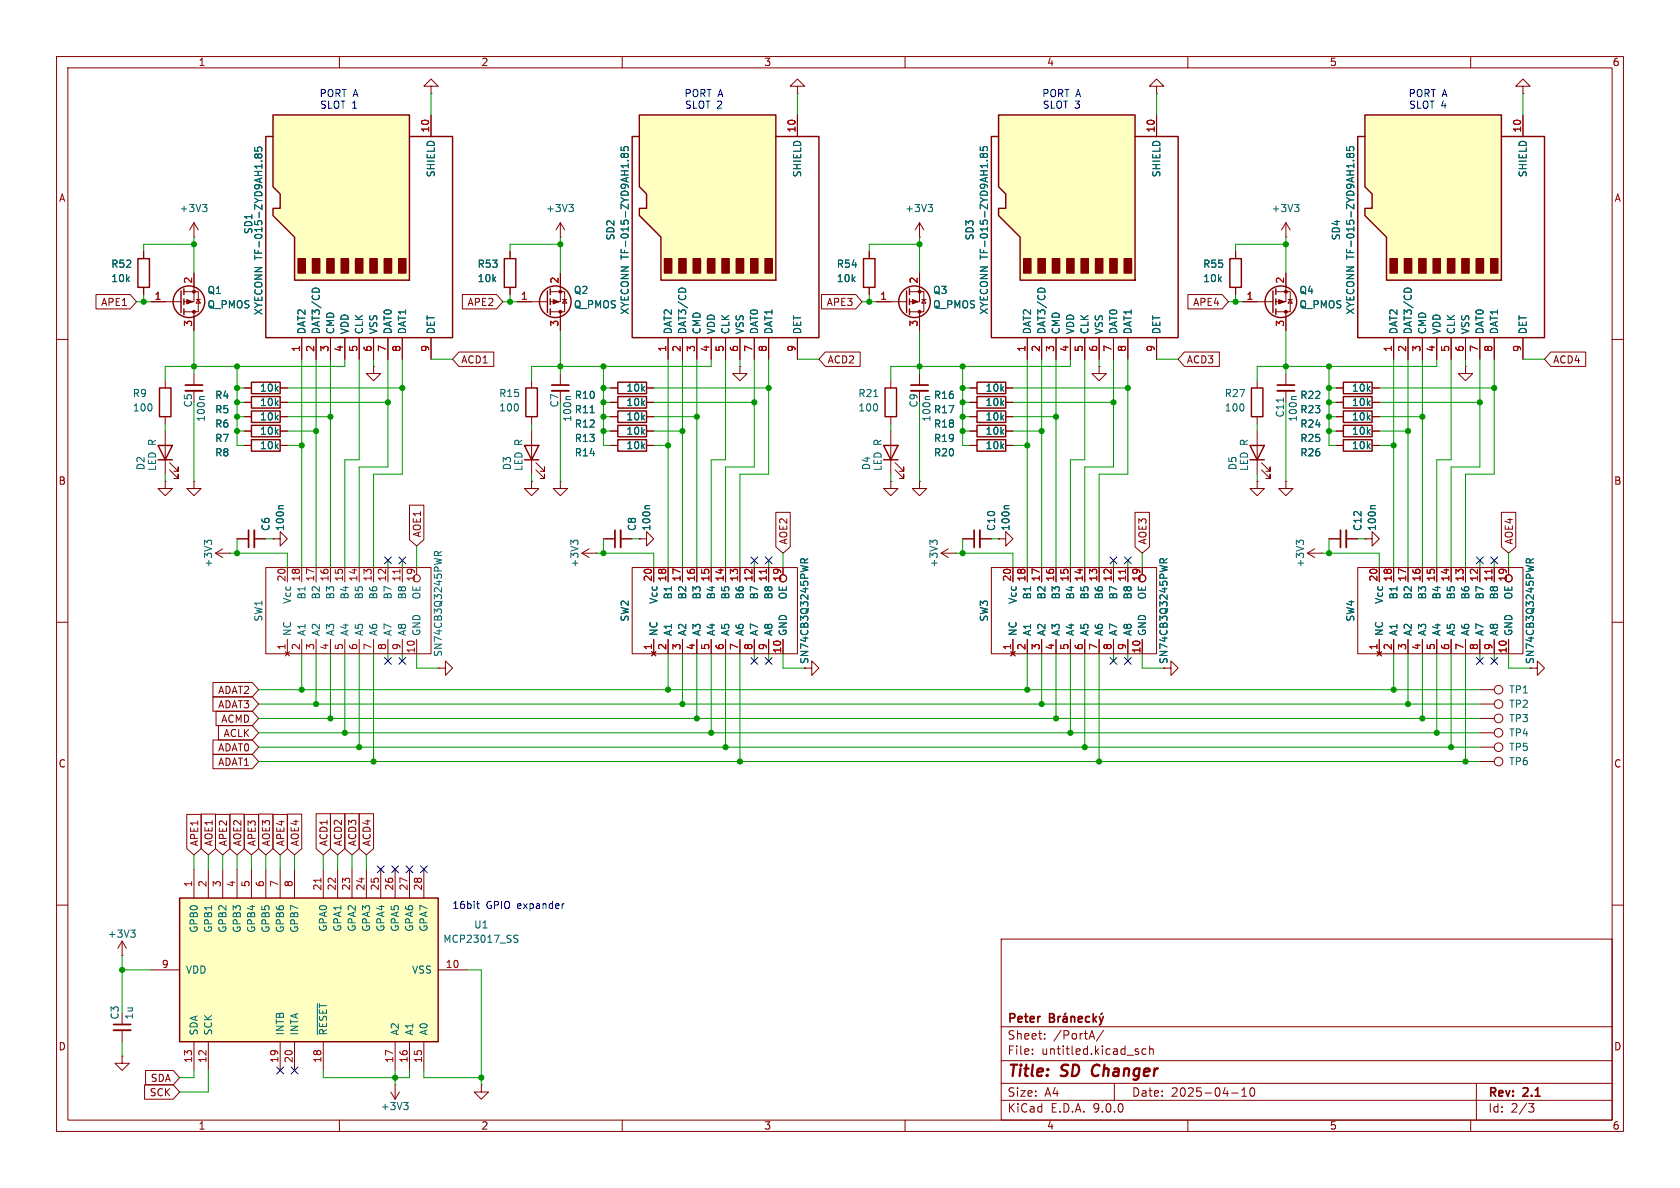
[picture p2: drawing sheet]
<svg xmlns="http://www.w3.org/2000/svg" width="297mm" height="210mm" viewBox="0 0 297 210" stroke-linecap="round" stroke-linejoin="round" font-family="sans-serif">
<defs><g id="words">
<g font-size="2.8" fill="#840000">
<text x="178" y="190.9">Title:</text>
<text x="187.7" y="190.9">SD</text>
<text x="193.9" y="190.9">Changer</text>
</g>
<g font-size="2.1" fill="#840000">
<text x="178" y="184">Sheet:</text>
<text x="178" y="181.2">Peter</text>
<text x="186.2" y="184">/PortA/</text>
<text x="178" y="186.7">File:</text>
<text x="184.1" y="186.7">untitled.kicad_sch</text>
<text x="178" y="196.9">KiCad</text>
<text x="178" y="194.1">Size:</text>
<text x="184.7" y="194.1">A4</text>
<text x="185.7" y="196.9">E.D.A.</text>
<text x="193.3" y="196.9">9.0.0</text>
<text x="200" y="194.1">Date:</text>
<text x="207" y="194.1">2025-04-10</text>
<text x="263" y="194.3">Rev:</text>
<text x="263" y="196.9">Id:</text>
<text x="267.1" y="196.9">2/3</text>
<text x="269.4" y="194.3">2.1</text>
</g>
<g font-size="1.8" fill="#840000">
<text x="35" y="11.9">1</text>
<text x="85" y="11.9">2</text>
<text x="135" y="11.9">3</text>
<text x="185" y="11.9">4</text>
<text x="235" y="11.9">5</text>
<text x="285" y="11.9">6</text>
<text x="10.3" y="35.9">A</text>
<text x="285.3" y="35.9">A</text>
<text x="17.8" y="54.3">APE1</text>
<text x="82.6" y="54.3">APE2</text>
<text x="146.1" y="54.3">APE3</text>
<text x="210.8" y="54.3">APE4</text>
<text x="81.4" y="64.5">ACD1</text>
<text x="146.2" y="64.5">ACD2</text>
<text x="209.7" y="64.5">ACD3</text>
<text x="274.5" y="64.5">ACD4</text>
<text x="10.3" y="85.9">B</text>
<text x="285.3" y="85.9">B</text>
<text x="74.6" y="95.1" transform="rotate(-90 74.6 95.1)">AOE1</text>
<text x="139.4" y="96.4" transform="rotate(-90 139.4 96.4)">AOE2</text>
<text x="202.9" y="96.4" transform="rotate(-90 202.9 96.4)">AOE3</text>
<text x="267.7" y="96.4" transform="rotate(-90 267.7 96.4)">AOE4</text>
<text x="38.5" y="122.9">ADAT2</text>
<text x="38.5" y="125.4">ADAT3</text>
<text x="39" y="128">ACMD</text>
<text x="39.4" y="130.5">ACLK</text>
<text x="10.3" y="135.9">C</text>
<text x="38.5" y="135.6">ADAT1</text>
<text x="38.5" y="133">ADAT0</text>
<text x="285.3" y="135.9">C</text>
<text x="35.2" y="149.7" transform="rotate(-90 35.2 149.7)">APE1</text>
<text x="37.8" y="149.7" transform="rotate(-90 37.8 149.7)">AOE1</text>
<text x="40.3" y="149.7" transform="rotate(-90 40.3 149.7)">APE2</text>
<text x="42.9" y="149.7" transform="rotate(-90 42.9 149.7)">AOE2</text>
<text x="45.4" y="149.7" transform="rotate(-90 45.4 149.7)">APE3</text>
<text x="47.9" y="149.7" transform="rotate(-90 47.9 149.7)">AOE3</text>
<text x="50.5" y="149.7" transform="rotate(-90 50.5 149.7)">APE4</text>
<text x="53" y="149.7" transform="rotate(-90 53 149.7)">AOE4</text>
<text x="58.1" y="149.7" transform="rotate(-90 58.1 149.7)">ACD1</text>
<text x="60.6" y="149.7" transform="rotate(-90 60.6 149.7)">ACD2</text>
<text x="63.2" y="149.7" transform="rotate(-90 63.2 149.7)">ACD3</text>
<text x="65.7" y="149.7" transform="rotate(-90 65.7 149.7)">ACD4</text>
<text x="10.3" y="185.9">D</text>
<text x="285.3" y="185.9">D</text>
<text x="26.5" y="191.5">SDA</text>
<text x="26.4" y="194">SCK</text>
<text x="35" y="199.9">1</text>
<text x="85" y="199.9">2</text>
<text x="135" y="199.9">3</text>
<text x="185" y="199.9">4</text>
<text x="235" y="199.9">5</text>
<text x="285" y="199.9">6</text>
</g>
<g font-size="1.8" fill="#0000c2">
<text x="56.4" y="17.4">PORT A</text>
<text x="120.9" y="17.4">PORT A</text>
<text x="184.2" y="17.4">PORT A</text>
<text x="248.9" y="17.4">PORT A</text>
<text x="56.5" y="19.4">SLOT 1</text>
<text x="121" y="19.4">SLOT 2</text>
<text x="184.2" y="19.4">SLOT 3</text>
<text x="249" y="19.4">SLOT 4</text>
<text x="79.9" y="160.9">16bit</text>
<text x="85.9" y="160.9">GPIO expander</text>
</g>
<g font-size="1.8" fill="#a90000">
<text x="75.9" y="23.5" transform="rotate(-90 75.9 23.5)">10</text>
<text x="140.7" y="23.5" transform="rotate(-90 140.7 23.5)">10</text>
<text x="204.2" y="23.5" transform="rotate(-90 204.2 23.5)">10</text>
<text x="269" y="23.5" transform="rotate(-90 269 23.5)">10</text>
<text x="27.2" y="53.1">1</text>
<text x="34" y="50.2" transform="rotate(-90 34 50.2)">2</text>
<text x="92" y="53.1">1</text>
<text x="98.8" y="50.2" transform="rotate(-90 98.8 50.2)">2</text>
<text x="155.5" y="53.1">1</text>
<text x="162.3" y="50.2" transform="rotate(-90 162.3 50.2)">2</text>
<text x="220.3" y="53.1">1</text>
<text x="227.1" y="50.2" transform="rotate(-90 227.1 50.2)">2</text>
<text x="34" y="57.9" transform="rotate(-90 34 57.9)">3</text>
<text x="98.8" y="57.9" transform="rotate(-90 98.8 57.9)">3</text>
<text x="162.3" y="57.9" transform="rotate(-90 162.3 57.9)">3</text>
<text x="227.1" y="57.9" transform="rotate(-90 227.1 57.9)">3</text>
<text x="53.1" y="62.3" transform="rotate(-90 53.1 62.3)">1</text>
<text x="55.6" y="62.3" transform="rotate(-90 55.6 62.3)">2</text>
<text x="58.2" y="62.3" transform="rotate(-90 58.2 62.3)">3</text>
<text x="60.7" y="62.3" transform="rotate(-90 60.7 62.3)">4</text>
<text x="63.2" y="62.3" transform="rotate(-90 63.2 62.3)">5</text>
<text x="65.8" y="62.3" transform="rotate(-90 65.8 62.3)">6</text>
<text x="68.3" y="62.3" transform="rotate(-90 68.3 62.3)">7</text>
<text x="70.9" y="62.3" transform="rotate(-90 70.9 62.3)">8</text>
<text x="75.9" y="62.3" transform="rotate(-90 75.9 62.3)">9</text>
<text x="117.9" y="62.3" transform="rotate(-90 117.9 62.3)">1</text>
<text x="120.4" y="62.3" transform="rotate(-90 120.4 62.3)">2</text>
<text x="122.9" y="62.3" transform="rotate(-90 122.9 62.3)">3</text>
<text x="125.5" y="62.3" transform="rotate(-90 125.5 62.3)">4</text>
<text x="128" y="62.3" transform="rotate(-90 128 62.3)">5</text>
<text x="130.6" y="62.3" transform="rotate(-90 130.6 62.3)">6</text>
<text x="133.1" y="62.3" transform="rotate(-90 133.1 62.3)">7</text>
<text x="135.6" y="62.3" transform="rotate(-90 135.6 62.3)">8</text>
<text x="140.7" y="62.3" transform="rotate(-90 140.7 62.3)">9</text>
<text x="181.4" y="62.3" transform="rotate(-90 181.4 62.3)">1</text>
<text x="183.9" y="62.3" transform="rotate(-90 183.9 62.3)">2</text>
<text x="186.4" y="62.3" transform="rotate(-90 186.4 62.3)">3</text>
<text x="189" y="62.3" transform="rotate(-90 189 62.3)">4</text>
<text x="191.5" y="62.3" transform="rotate(-90 191.5 62.3)">5</text>
<text x="194.1" y="62.3" transform="rotate(-90 194.1 62.3)">6</text>
<text x="196.6" y="62.3" transform="rotate(-90 196.6 62.3)">7</text>
<text x="199.1" y="62.3" transform="rotate(-90 199.1 62.3)">8</text>
<text x="204.2" y="62.3" transform="rotate(-90 204.2 62.3)">9</text>
<text x="246.1" y="62.3" transform="rotate(-90 246.1 62.3)">1</text>
<text x="248.7" y="62.3" transform="rotate(-90 248.7 62.3)">2</text>
<text x="251.2" y="62.3" transform="rotate(-90 251.2 62.3)">3</text>
<text x="253.7" y="62.3" transform="rotate(-90 253.7 62.3)">4</text>
<text x="256.3" y="62.3" transform="rotate(-90 256.3 62.3)">5</text>
<text x="258.8" y="62.3" transform="rotate(-90 258.8 62.3)">6</text>
<text x="261.4" y="62.3" transform="rotate(-90 261.4 62.3)">7</text>
<text x="263.9" y="62.3" transform="rotate(-90 263.9 62.3)">8</text>
<text x="269" y="62.3" transform="rotate(-90 269 62.3)">9</text>
<text x="50.5" y="102.9" transform="rotate(-90 50.5 102.9)">20</text>
<text x="53.1" y="102.9" transform="rotate(-90 53.1 102.9)">18</text>
<text x="55.6" y="102.9" transform="rotate(-90 55.6 102.9)">17</text>
<text x="58.2" y="102.9" transform="rotate(-90 58.2 102.9)">16</text>
<text x="60.7" y="102.9" transform="rotate(-90 60.7 102.9)">15</text>
<text x="63.2" y="102.9" transform="rotate(-90 63.2 102.9)">14</text>
<text x="65.8" y="102.9" transform="rotate(-90 65.8 102.9)">13</text>
<text x="68.3" y="102.9" transform="rotate(-90 68.3 102.9)">12</text>
<text x="70.9" y="102.9" transform="rotate(-90 70.9 102.9)">11</text>
<text x="73.4" y="102.9" transform="rotate(-90 73.4 102.9)">19</text>
<text x="115.3" y="102.9" transform="rotate(-90 115.3 102.9)">20</text>
<text x="117.9" y="102.9" transform="rotate(-90 117.9 102.9)">18</text>
<text x="120.4" y="102.9" transform="rotate(-90 120.4 102.9)">17</text>
<text x="122.9" y="102.9" transform="rotate(-90 122.9 102.9)">16</text>
<text x="125.5" y="102.9" transform="rotate(-90 125.5 102.9)">15</text>
<text x="128" y="102.9" transform="rotate(-90 128 102.9)">14</text>
<text x="130.6" y="102.9" transform="rotate(-90 130.6 102.9)">13</text>
<text x="133.1" y="102.9" transform="rotate(-90 133.1 102.9)">12</text>
<text x="135.6" y="102.9" transform="rotate(-90 135.6 102.9)">11</text>
<text x="138.2" y="102.9" transform="rotate(-90 138.2 102.9)">19</text>
<text x="178.8" y="102.9" transform="rotate(-90 178.8 102.9)">20</text>
<text x="181.4" y="102.9" transform="rotate(-90 181.4 102.9)">18</text>
<text x="183.9" y="102.9" transform="rotate(-90 183.9 102.9)">17</text>
<text x="186.4" y="102.9" transform="rotate(-90 186.4 102.9)">16</text>
<text x="189" y="102.9" transform="rotate(-90 189 102.9)">15</text>
<text x="191.5" y="102.9" transform="rotate(-90 191.5 102.9)">14</text>
<text x="194.1" y="102.9" transform="rotate(-90 194.1 102.9)">13</text>
<text x="196.6" y="102.9" transform="rotate(-90 196.6 102.9)">12</text>
<text x="199.1" y="102.9" transform="rotate(-90 199.1 102.9)">11</text>
<text x="201.7" y="102.9" transform="rotate(-90 201.7 102.9)">19</text>
<text x="243.6" y="102.9" transform="rotate(-90 243.6 102.9)">20</text>
<text x="246.1" y="102.9" transform="rotate(-90 246.1 102.9)">18</text>
<text x="248.7" y="102.9" transform="rotate(-90 248.7 102.9)">17</text>
<text x="251.2" y="102.9" transform="rotate(-90 251.2 102.9)">16</text>
<text x="253.7" y="102.9" transform="rotate(-90 253.7 102.9)">15</text>
<text x="256.3" y="102.9" transform="rotate(-90 256.3 102.9)">14</text>
<text x="258.8" y="102.9" transform="rotate(-90 258.8 102.9)">13</text>
<text x="261.4" y="102.9" transform="rotate(-90 261.4 102.9)">12</text>
<text x="263.9" y="102.9" transform="rotate(-90 263.9 102.9)">11</text>
<text x="266.4" y="102.9" transform="rotate(-90 266.4 102.9)">19</text>
<text x="50.5" y="115" transform="rotate(-90 50.5 115)">1</text>
<text x="53.1" y="115" transform="rotate(-90 53.1 115)">2</text>
<text x="55.6" y="115" transform="rotate(-90 55.6 115)">3</text>
<text x="58.2" y="115" transform="rotate(-90 58.2 115)">4</text>
<text x="60.7" y="115" transform="rotate(-90 60.7 115)">5</text>
<text x="63.2" y="115" transform="rotate(-90 63.2 115)">6</text>
<text x="65.8" y="115" transform="rotate(-90 65.8 115)">7</text>
<text x="68.3" y="115" transform="rotate(-90 68.3 115)">8</text>
<text x="70.9" y="115" transform="rotate(-90 70.9 115)">9</text>
<text x="73.4" y="115.6" transform="rotate(-90 73.4 115.6)">10</text>
<text x="115.3" y="115" transform="rotate(-90 115.3 115)">1</text>
<text x="117.9" y="115" transform="rotate(-90 117.9 115)">2</text>
<text x="120.4" y="115" transform="rotate(-90 120.4 115)">3</text>
<text x="122.9" y="115" transform="rotate(-90 122.9 115)">4</text>
<text x="125.5" y="115" transform="rotate(-90 125.5 115)">5</text>
<text x="128" y="115" transform="rotate(-90 128 115)">6</text>
<text x="130.6" y="115" transform="rotate(-90 130.6 115)">7</text>
<text x="133.1" y="115" transform="rotate(-90 133.1 115)">8</text>
<text x="135.6" y="115" transform="rotate(-90 135.6 115)">9</text>
<text x="138.2" y="115.6" transform="rotate(-90 138.2 115.6)">10</text>
<text x="178.8" y="115" transform="rotate(-90 178.8 115)">1</text>
<text x="181.4" y="115" transform="rotate(-90 181.4 115)">2</text>
<text x="183.9" y="115" transform="rotate(-90 183.9 115)">3</text>
<text x="186.4" y="115" transform="rotate(-90 186.4 115)">4</text>
<text x="189" y="115" transform="rotate(-90 189 115)">5</text>
<text x="191.5" y="115" transform="rotate(-90 191.5 115)">6</text>
<text x="194.1" y="115" transform="rotate(-90 194.1 115)">7</text>
<text x="196.6" y="115" transform="rotate(-90 196.6 115)">8</text>
<text x="199.1" y="115" transform="rotate(-90 199.1 115)">9</text>
<text x="201.7" y="115.6" transform="rotate(-90 201.7 115.6)">10</text>
<text x="243.6" y="115" transform="rotate(-90 243.6 115)">1</text>
<text x="246.1" y="115" transform="rotate(-90 246.1 115)">2</text>
<text x="248.7" y="115" transform="rotate(-90 248.7 115)">3</text>
<text x="251.2" y="115" transform="rotate(-90 251.2 115)">4</text>
<text x="253.7" y="115" transform="rotate(-90 253.7 115)">5</text>
<text x="256.3" y="115" transform="rotate(-90 256.3 115)">6</text>
<text x="258.8" y="115" transform="rotate(-90 258.8 115)">7</text>
<text x="261.4" y="115" transform="rotate(-90 261.4 115)">8</text>
<text x="263.9" y="115" transform="rotate(-90 263.9 115)">9</text>
<text x="266.4" y="115.6" transform="rotate(-90 266.4 115.6)">10</text>
<text x="34" y="156.9" transform="rotate(-90 34 156.9)">1</text>
<text x="36.6" y="156.9" transform="rotate(-90 36.6 156.9)">2</text>
<text x="39.1" y="156.9" transform="rotate(-90 39.1 156.9)">3</text>
<text x="41.7" y="156.9" transform="rotate(-90 41.7 156.9)">4</text>
<text x="44.2" y="156.9" transform="rotate(-90 44.2 156.9)">5</text>
<text x="46.7" y="156.9" transform="rotate(-90 46.7 156.9)">6</text>
<text x="49.3" y="156.9" transform="rotate(-90 49.3 156.9)">7</text>
<text x="51.8" y="156.9" transform="rotate(-90 51.8 156.9)">8</text>
<text x="56.9" y="157.5" transform="rotate(-90 56.9 157.5)">21</text>
<text x="59.4" y="157.5" transform="rotate(-90 59.4 157.5)">22</text>
<text x="62" y="157.5" transform="rotate(-90 62 157.5)">23</text>
<text x="64.5" y="157.5" transform="rotate(-90 64.5 157.5)">24</text>
<text x="67.1" y="157.5" transform="rotate(-90 67.1 157.5)">25</text>
<text x="69.6" y="157.5" transform="rotate(-90 69.6 157.5)">26</text>
<text x="72.1" y="157.5" transform="rotate(-90 72.1 157.5)">27</text>
<text x="74.7" y="157.5" transform="rotate(-90 74.7 157.5)">28</text>
<text x="28.5" y="171.2">9</text>
<text x="78.7" y="171.2">10</text>
<text x="34" y="188" transform="rotate(-90 34 188)">13</text>
<text x="36.6" y="188" transform="rotate(-90 36.6 188)">12</text>
<text x="49.3" y="188" transform="rotate(-90 49.3 188)">19</text>
<text x="51.8" y="188" transform="rotate(-90 51.8 188)">20</text>
<text x="56.9" y="188" transform="rotate(-90 56.9 188)">18</text>
<text x="69.6" y="188" transform="rotate(-90 69.6 188)">17</text>
<text x="72.1" y="188" transform="rotate(-90 72.1 188)">16</text>
<text x="74.7" y="188" transform="rotate(-90 74.7 188)">15</text>
</g>
<g font-size="1.8" fill="#006464">
<text x="77.1" y="31.4" transform="rotate(-90 77.1 31.4)">SHIELD</text>
<text x="141.8" y="31.4" transform="rotate(-90 141.8 31.4)">SHIELD</text>
<text x="205.3" y="31.4" transform="rotate(-90 205.3 31.4)">SHIELD</text>
<text x="270.1" y="31.4" transform="rotate(-90 270.1 31.4)">SHIELD</text>
<text x="31.6" y="37.7">+3V3</text>
<text x="44.8" y="41.5" transform="rotate(-90 44.8 41.5)">SD1</text>
<text x="96.4" y="37.7">+3V3</text>
<text x="159.9" y="37.7">+3V3</text>
<text x="224.7" y="37.7">+3V3</text>
<text x="19.6" y="47.5">R52</text>
<text x="84.3" y="47.5">R53</text>
<text x="108.8" y="42.6" transform="rotate(-90 108.8 42.6)">SD2</text>
<text x="147.8" y="47.5">R54</text>
<text x="172.3" y="42.6" transform="rotate(-90 172.3 42.6)">SD3</text>
<text x="212.6" y="47.5">R55</text>
<text x="237.1" y="42.6" transform="rotate(-90 237.1 42.6)">SD4</text>
<text x="19.6" y="50.1">10k</text>
<text x="36.6" y="52.2">Q1</text>
<text x="84.3" y="50.1">10k</text>
<text x="101.4" y="52.2">Q2</text>
<text x="147.8" y="50.1">10k</text>
<text x="164.9" y="52.2">Q3</text>
<text x="212.6" y="50.1">10k</text>
<text x="229.6" y="52.2">Q4</text>
<text x="36.6" y="54.7">Q_PMOS</text>
<text x="46.6" y="55.8" transform="rotate(-90 46.6 55.8)">XYECONN TF-015-ZYD9AH1.85</text>
<text x="54.2" y="59.2" transform="rotate(-90 54.2 59.2)">DAT2</text>
<text x="56.7" y="59.2" transform="rotate(-90 56.7 59.2)">DAT3/CD</text>
<text x="59.3" y="59.2" transform="rotate(-90 59.3 59.2)">CMD</text>
<text x="61.8" y="59.2" transform="rotate(-90 61.8 59.2)">VDD</text>
<text x="64.4" y="59.2" transform="rotate(-90 64.4 59.2)">CLK</text>
<text x="66.9" y="59.2" transform="rotate(-90 66.9 59.2)">VSS</text>
<text x="69.4" y="59.2" transform="rotate(-90 69.4 59.2)">DAT0</text>
<text x="72" y="59.2" transform="rotate(-90 72 59.2)">DAT1</text>
<text x="77.1" y="59.2" transform="rotate(-90 77.1 59.2)">DET</text>
<text x="101.4" y="54.7">Q_PMOS</text>
<text x="111.4" y="55.7" transform="rotate(-90 111.4 55.7)">XYECONN TF-015-ZYD9AH1.85</text>
<text x="119" y="59.2" transform="rotate(-90 119 59.2)">DAT2</text>
<text x="121.5" y="59.2" transform="rotate(-90 121.5 59.2)">DAT3/CD</text>
<text x="124.1" y="59.2" transform="rotate(-90 124.1 59.2)">CMD</text>
<text x="126.6" y="59.2" transform="rotate(-90 126.6 59.2)">VDD</text>
<text x="129.1" y="59.2" transform="rotate(-90 129.1 59.2)">CLK</text>
<text x="131.7" y="59.2" transform="rotate(-90 131.7 59.2)">VSS</text>
<text x="134.2" y="59.2" transform="rotate(-90 134.2 59.2)">DAT0</text>
<text x="136.8" y="59.2" transform="rotate(-90 136.8 59.2)">DAT1</text>
<text x="141.8" y="59.2" transform="rotate(-90 141.8 59.2)">DET</text>
<text x="164.9" y="54.7">Q_PMOS</text>
<text x="174.9" y="55.7" transform="rotate(-90 174.9 55.7)">XYECONN TF-015-ZYD9AH1.85</text>
<text x="182.5" y="59.2" transform="rotate(-90 182.5 59.2)">DAT2</text>
<text x="185" y="59.2" transform="rotate(-90 185 59.2)">DAT3/CD</text>
<text x="187.6" y="59.2" transform="rotate(-90 187.6 59.2)">CMD</text>
<text x="190.1" y="59.2" transform="rotate(-90 190.1 59.2)">VDD</text>
<text x="192.6" y="59.2" transform="rotate(-90 192.6 59.2)">CLK</text>
<text x="195.2" y="59.2" transform="rotate(-90 195.2 59.2)">VSS</text>
<text x="197.7" y="59.2" transform="rotate(-90 197.7 59.2)">DAT0</text>
<text x="200.3" y="59.2" transform="rotate(-90 200.3 59.2)">DAT1</text>
<text x="205.3" y="59.2" transform="rotate(-90 205.3 59.2)">DET</text>
<text x="229.6" y="54.7">Q_PMOS</text>
<text x="239.6" y="55.7" transform="rotate(-90 239.6 55.7)">XYECONN TF-015-ZYD9AH1.85</text>
<text x="247.2" y="59.2" transform="rotate(-90 247.2 59.2)">DAT2</text>
<text x="249.8" y="59.2" transform="rotate(-90 249.8 59.2)">DAT3/CD</text>
<text x="252.3" y="59.2" transform="rotate(-90 252.3 59.2)">CMD</text>
<text x="254.9" y="59.2" transform="rotate(-90 254.9 59.2)">VDD</text>
<text x="257.4" y="59.2" transform="rotate(-90 257.4 59.2)">CLK</text>
<text x="259.9" y="59.2" transform="rotate(-90 259.9 59.2)">VSS</text>
<text x="262.5" y="59.2" transform="rotate(-90 262.5 59.2)">DAT0</text>
<text x="265" y="59.2" transform="rotate(-90 265 59.2)">DAT1</text>
<text x="270.1" y="59.2" transform="rotate(-90 270.1 59.2)">DET</text>
<text x="23.4" y="70.4">R9</text>
<text x="37.9" y="70.7">R4</text>
<text x="45.9" y="72">10k</text>
<text x="45.9" y="69.4">10k</text>
<text x="88.1" y="70.4">R15</text>
<text x="101.5" y="70.7">R10</text>
<text x="110.6" y="69.4">10k</text>
<text x="110.6" y="72">10k</text>
<text x="151.6" y="70.4">R21</text>
<text x="165" y="70.7">R16</text>
<text x="174.1" y="72">10k</text>
<text x="174.1" y="69.4">10k</text>
<text x="216.4" y="70.4">R27</text>
<text x="229.8" y="70.7">R22</text>
<text x="238.9" y="69.4">10k</text>
<text x="238.9" y="72">10k</text>
<text x="23.4" y="72.9">100</text>
<text x="34.1" y="72.1" transform="rotate(-90 34.1 72.1)">C5</text>
<text x="36.4" y="74.7" transform="rotate(-90 36.4 74.7)">100n</text>
<text x="37.9" y="73.3">R5</text>
<text x="37.9" y="75.8">R6</text>
<text x="45.9" y="77.1">10k</text>
<text x="45.9" y="74.5">10k</text>
<text x="88.1" y="72.9">100</text>
<text x="98.9" y="72.1" transform="rotate(-90 98.9 72.1)">C7</text>
<text x="101.2" y="74.7" transform="rotate(-90 101.2 74.7)">100n</text>
<text x="101.5" y="75.8">R12</text>
<text x="101.5" y="73.3">R11</text>
<text x="110.6" y="77.1">10k</text>
<text x="110.6" y="74.5">10k</text>
<text x="151.6" y="72.9">100</text>
<text x="162.4" y="72.1" transform="rotate(-90 162.4 72.1)">C9</text>
<text x="164.7" y="74.7" transform="rotate(-90 164.7 74.7)">100n</text>
<text x="165" y="75.8">R18</text>
<text x="165" y="73.3">R17</text>
<text x="174.1" y="74.5">10k</text>
<text x="174.1" y="77.1">10k</text>
<text x="216.4" y="72.9">100</text>
<text x="227.2" y="73.9" transform="rotate(-90 227.2 73.9)">C11</text>
<text x="229.5" y="74.7" transform="rotate(-90 229.5 74.7)">100n</text>
<text x="229.8" y="73.3">R23</text>
<text x="229.8" y="75.8">R24</text>
<text x="238.9" y="77.1">10k</text>
<text x="238.9" y="74.5">10k</text>
<text x="25.8" y="83.2" transform="rotate(-90 25.8 83.2)">D2</text>
<text x="27.8" y="83.4" transform="rotate(-90 27.8 83.4)">LED R</text>
<text x="37.9" y="80.9">R8</text>
<text x="37.9" y="78.3">R7</text>
<text x="45.9" y="79.6">10k</text>
<text x="90.5" y="83.2" transform="rotate(-90 90.5 83.2)">D3</text>
<text x="92.6" y="83.4" transform="rotate(-90 92.6 83.4)">LED R</text>
<text x="101.5" y="78.3">R13</text>
<text x="101.5" y="80.9">R14</text>
<text x="110.6" y="79.6">10k</text>
<text x="154" y="83.2" transform="rotate(-90 154 83.2)">D4</text>
<text x="156.1" y="83.4" transform="rotate(-90 156.1 83.4)">LED R</text>
<text x="165" y="78.3">R19</text>
<text x="165" y="80.9">R20</text>
<text x="174.1" y="79.6">10k</text>
<text x="218.8" y="83.2" transform="rotate(-90 218.8 83.2)">D5</text>
<text x="220.8" y="83.4" transform="rotate(-90 220.8 83.4)">LED R</text>
<text x="229.8" y="78.3">R25</text>
<text x="229.8" y="80.9">R26</text>
<text x="238.9" y="79.6">10k</text>
<text x="47.9" y="94" transform="rotate(-90 47.9 94)">C6</text>
<text x="50.4" y="94" transform="rotate(-90 50.4 94)">100n</text>
<text x="112.6" y="94" transform="rotate(-90 112.6 94)">C8</text>
<text x="115.2" y="94" transform="rotate(-90 115.2 94)">100n</text>
<text x="176.1" y="94" transform="rotate(-90 176.1 94)">C10</text>
<text x="178.7" y="94" transform="rotate(-90 178.7 94)">100n</text>
<text x="240.9" y="94" transform="rotate(-90 240.9 94)">C12</text>
<text x="243.4" y="94" transform="rotate(-90 243.4 94)">100n</text>
<text x="37.7" y="100.4" transform="rotate(-90 37.7 100.4)">+3V3</text>
<text x="102.5" y="100.4" transform="rotate(-90 102.5 100.4)">+3V3</text>
<text x="166" y="100.4" transform="rotate(-90 166 100.4)">+3V3</text>
<text x="230.7" y="100.4" transform="rotate(-90 230.7 100.4)">+3V3</text>
<text x="51.7" y="106.8" transform="rotate(-90 51.7 106.8)">Vcc</text>
<text x="54.2" y="106.1" transform="rotate(-90 54.2 106.1)">B1</text>
<text x="56.7" y="106.1" transform="rotate(-90 56.7 106.1)">B2</text>
<text x="59.3" y="106.1" transform="rotate(-90 59.3 106.1)">B3</text>
<text x="61.8" y="106.1" transform="rotate(-90 61.8 106.1)">B4</text>
<text x="64.4" y="106.1" transform="rotate(-90 64.4 106.1)">B5</text>
<text x="66.9" y="106.1" transform="rotate(-90 66.9 106.1)">B6</text>
<text x="69.4" y="106.1" transform="rotate(-90 69.4 106.1)">B7</text>
<text x="72" y="106.1" transform="rotate(-90 72 106.1)">B8</text>
<text x="74.5" y="106.1" transform="rotate(-90 74.5 106.1)">OE</text>
<text x="116.4" y="106.8" transform="rotate(-90 116.4 106.8)">Vcc</text>
<text x="119" y="106.1" transform="rotate(-90 119 106.1)">B1</text>
<text x="121.5" y="106.1" transform="rotate(-90 121.5 106.1)">B2</text>
<text x="124.1" y="106.1" transform="rotate(-90 124.1 106.1)">B3</text>
<text x="126.6" y="106.1" transform="rotate(-90 126.6 106.1)">B4</text>
<text x="129.1" y="106.1" transform="rotate(-90 129.1 106.1)">B5</text>
<text x="131.7" y="106.1" transform="rotate(-90 131.7 106.1)">B6</text>
<text x="134.2" y="106.1" transform="rotate(-90 134.2 106.1)">B7</text>
<text x="136.8" y="106.1" transform="rotate(-90 136.8 106.1)">B8</text>
<text x="139.3" y="106.1" transform="rotate(-90 139.3 106.1)">OE</text>
<text x="179.9" y="106.8" transform="rotate(-90 179.9 106.8)">Vcc</text>
<text x="182.5" y="106.1" transform="rotate(-90 182.5 106.1)">B1</text>
<text x="185" y="106.1" transform="rotate(-90 185 106.1)">B2</text>
<text x="187.6" y="106.1" transform="rotate(-90 187.6 106.1)">B3</text>
<text x="190.1" y="106.1" transform="rotate(-90 190.1 106.1)">B4</text>
<text x="192.6" y="106.1" transform="rotate(-90 192.6 106.1)">B5</text>
<text x="195.2" y="106.1" transform="rotate(-90 195.2 106.1)">B6</text>
<text x="197.7" y="106.1" transform="rotate(-90 197.7 106.1)">B7</text>
<text x="200.3" y="106.1" transform="rotate(-90 200.3 106.1)">B8</text>
<text x="202.8" y="106.1" transform="rotate(-90 202.8 106.1)">OE</text>
<text x="244.7" y="106.8" transform="rotate(-90 244.7 106.8)">Vcc</text>
<text x="247.2" y="106.1" transform="rotate(-90 247.2 106.1)">B1</text>
<text x="249.8" y="106.1" transform="rotate(-90 249.8 106.1)">B2</text>
<text x="252.3" y="106.1" transform="rotate(-90 252.3 106.1)">B3</text>
<text x="254.9" y="106.1" transform="rotate(-90 254.9 106.1)">B4</text>
<text x="257.4" y="106.1" transform="rotate(-90 257.4 106.1)">B5</text>
<text x="259.9" y="106.1" transform="rotate(-90 259.9 106.1)">B6</text>
<text x="262.5" y="106.1" transform="rotate(-90 262.5 106.1)">B7</text>
<text x="265" y="106.1" transform="rotate(-90 265 106.1)">B8</text>
<text x="267.6" y="106.1" transform="rotate(-90 267.6 106.1)">OE</text>
<text x="46.6" y="110" transform="rotate(-90 46.6 110)">SW1</text>
<text x="51.7" y="112.5" transform="rotate(-90 51.7 112.5)">NC</text>
<text x="54.2" y="112.5" transform="rotate(-90 54.2 112.5)">A1</text>
<text x="56.7" y="112.5" transform="rotate(-90 56.7 112.5)">A2</text>
<text x="59.3" y="112.5" transform="rotate(-90 59.3 112.5)">A3</text>
<text x="61.8" y="112.5" transform="rotate(-90 61.8 112.5)">A4</text>
<text x="64.4" y="112.5" transform="rotate(-90 64.4 112.5)">A5</text>
<text x="66.9" y="112.5" transform="rotate(-90 66.9 112.5)">A6</text>
<text x="69.4" y="112.5" transform="rotate(-90 69.4 112.5)">A7</text>
<text x="72" y="112.5" transform="rotate(-90 72 112.5)">A8</text>
<text x="74.5" y="112.5" transform="rotate(-90 74.5 112.5)">GND</text>
<text x="111.4" y="110" transform="rotate(-90 111.4 110)">SW2</text>
<text x="116.4" y="112.5" transform="rotate(-90 116.4 112.5)">NC</text>
<text x="119" y="112.5" transform="rotate(-90 119 112.5)">A1</text>
<text x="121.5" y="112.5" transform="rotate(-90 121.5 112.5)">A2</text>
<text x="124.1" y="112.5" transform="rotate(-90 124.1 112.5)">A3</text>
<text x="126.6" y="112.5" transform="rotate(-90 126.6 112.5)">A4</text>
<text x="129.1" y="112.5" transform="rotate(-90 129.1 112.5)">A5</text>
<text x="131.7" y="112.5" transform="rotate(-90 131.7 112.5)">A6</text>
<text x="134.2" y="112.5" transform="rotate(-90 134.2 112.5)">A7</text>
<text x="136.8" y="112.5" transform="rotate(-90 136.8 112.5)">A8</text>
<text x="139.3" y="112.5" transform="rotate(-90 139.3 112.5)">GND</text>
<text x="174.9" y="110" transform="rotate(-90 174.9 110)">SW3</text>
<text x="179.9" y="112.5" transform="rotate(-90 179.9 112.5)">NC</text>
<text x="182.5" y="112.5" transform="rotate(-90 182.5 112.5)">A1</text>
<text x="185" y="112.5" transform="rotate(-90 185 112.5)">A2</text>
<text x="187.6" y="112.5" transform="rotate(-90 187.6 112.5)">A3</text>
<text x="190.1" y="112.5" transform="rotate(-90 190.1 112.5)">A4</text>
<text x="192.6" y="112.5" transform="rotate(-90 192.6 112.5)">A5</text>
<text x="195.2" y="112.5" transform="rotate(-90 195.2 112.5)">A6</text>
<text x="197.7" y="112.5" transform="rotate(-90 197.7 112.5)">A7</text>
<text x="200.3" y="112.5" transform="rotate(-90 200.3 112.5)">A8</text>
<text x="202.8" y="112.5" transform="rotate(-90 202.8 112.5)">GND</text>
<text x="239.6" y="110" transform="rotate(-90 239.6 110)">SW4</text>
<text x="244.7" y="112.5" transform="rotate(-90 244.7 112.5)">NC</text>
<text x="247.2" y="112.5" transform="rotate(-90 247.2 112.5)">A1</text>
<text x="249.8" y="112.5" transform="rotate(-90 249.8 112.5)">A2</text>
<text x="252.3" y="112.5" transform="rotate(-90 252.3 112.5)">A3</text>
<text x="254.9" y="112.5" transform="rotate(-90 254.9 112.5)">A4</text>
<text x="257.4" y="112.5" transform="rotate(-90 257.4 112.5)">A5</text>
<text x="259.9" y="112.5" transform="rotate(-90 259.9 112.5)">A6</text>
<text x="262.5" y="112.5" transform="rotate(-90 262.5 112.5)">A7</text>
<text x="265" y="112.5" transform="rotate(-90 265 112.5)">A8</text>
<text x="267.6" y="112.5" transform="rotate(-90 267.6 112.5)">GND</text>
<text x="78.3" y="116.2" transform="rotate(-90 78.3 116.2)">SN74CB3Q3245PWR</text>
<text x="143.1" y="117.5" transform="rotate(-90 143.1 117.5)">SN74CB3Q3245PWR</text>
<text x="206.6" y="117.5" transform="rotate(-90 206.6 117.5)">SN74CB3Q3245PWR</text>
<text x="271.4" y="117.5" transform="rotate(-90 271.4 117.5)">SN74CB3Q3245PWR</text>
<text x="266.7" y="125.3">TP2</text>
<text x="266.7" y="122.8">TP1</text>
<text x="266.7" y="127.9">TP3</text>
<text x="266.7" y="130.4">TP4</text>
<text x="266.7" y="132.9">TP5</text>
<text x="266.7" y="135.5">TP6</text>
<text x="18.9" y="166">+3V3</text>
<text x="35.2" y="165" transform="rotate(-90 35.2 165)">GPB0</text>
<text x="37.7" y="165" transform="rotate(-90 37.7 165)">GPB1</text>
<text x="40.2" y="165" transform="rotate(-90 40.2 165)">GPB2</text>
<text x="42.8" y="165" transform="rotate(-90 42.8 165)">GPB3</text>
<text x="45.3" y="165" transform="rotate(-90 45.3 165)">GPB4</text>
<text x="47.9" y="165" transform="rotate(-90 47.9 165)">GPB5</text>
<text x="50.4" y="165" transform="rotate(-90 50.4 165)">GPB6</text>
<text x="52.9" y="165" transform="rotate(-90 52.9 165)">GPB7</text>
<text x="58" y="164.8" transform="rotate(-90 58 164.8)">GPA0</text>
<text x="60.6" y="164.8" transform="rotate(-90 60.6 164.8)">GPA1</text>
<text x="63.1" y="164.8" transform="rotate(-90 63.1 164.8)">GPA2</text>
<text x="65.6" y="164.8" transform="rotate(-90 65.6 164.8)">GPA3</text>
<text x="68.2" y="164.8" transform="rotate(-90 68.2 164.8)">GPA4</text>
<text x="70.7" y="164.8" transform="rotate(-90 70.7 164.8)">GPA5</text>
<text x="73.3" y="164.8" transform="rotate(-90 73.3 164.8)">GPA6</text>
<text x="75.8" y="164.8" transform="rotate(-90 75.8 164.8)">GPA7</text>
<text x="78.3" y="166.9">MCP23017_SS</text>
<text x="83.7" y="164.3">U1</text>
<text x="32.8" y="172.3">VDD</text>
<text x="72.7" y="172.3">VSS</text>
<text x="21.2" y="180.3" transform="rotate(-90 21.2 180.3)">C3</text>
<text x="23.7" y="180.3" transform="rotate(-90 23.7 180.3)">1u</text>
<text x="35.2" y="183.1" transform="rotate(-90 35.2 183.1)">SDA</text>
<text x="37.7" y="183.1" transform="rotate(-90 37.7 183.1)">SCK</text>
<text x="50.4" y="183.1" transform="rotate(-90 50.4 183.1)">INTB</text>
<text x="52.9" y="183.1" transform="rotate(-90 52.9 183.1)">INTA</text>
<text x="58" y="183.1" transform="rotate(-90 58 183.1)">~{RESET}</text>
<text x="70.7" y="183.1" transform="rotate(-90 70.7 183.1)">A2</text>
<text x="73.3" y="183.1" transform="rotate(-90 73.3 183.1)">A1</text>
<text x="75.8" y="183.1" transform="rotate(-90 75.8 183.1)">A0</text>
<text x="67.2" y="196.4">+3V3</text>
</g>
</g></defs>
<g fill="none" stroke="#840000" stroke-width=".18">
<path d="M10 10h277v190h-277zM12 12h273v186h-273zM60 10v2M110 10v2M160 10v2M210 10v2M260 10v2M10 60h2M34.3 66v2.1M34.3 69.1v2M94 76.2v7.6M107.9 68.6h1.3"/>
<path d="M107.9 76.2h1.3M114.3 68.6h1.3M114.3 76.2h1.3M171.4 76.2h1.3M171.4 73.7h1.3M171.4 78.7h1.3M177.8 76.2h1.3M177.8 73.7h1.3M177.8 78.7h1.3M222.2 67.3v1.3M222.2 73.7v1.2M222.2 76.2v7.6"/>
<path d="M227.3 66v2.1M227.3 69.1v2M236.2 68.6h1.3M236.2 76.2h1.3M236.2 73.7h1.3M236.2 78.7h1.3M236.2 71.1h1.3M242.6 68.6h1.2M242.6 76.2h1.2M242.6 73.7h1.2M242.6 78.7h1.2M242.6 71.1h1.2"/>
<path d="M259.1 64.8v1.2h1.2l-1.2 1.3-1.3-1.3h1.3M259.1 64.8h.1M285 60h2M38.1 97.8h2.5M38.1 97.8l1.3 .8M39.4 97l-1.3 .8M40.6 97.8h.1M41.9 95.3h2M45 95.3h2M94 85.1v1.3h1.2l-1.2 1.2-1.3-1.2h1.3M94 85.1h.1M94.7 83.1l1.6 1.5v-.8v.8h-.8"/>
<path d="M94.7 81.8l1.6 1.5v-.7v.7h-.8M102.9 97.8l1.2 .8M102.9 97.8h2.5M104.1 97l-1.2 .8M105.4 97.8h.1M106.7 95.3h2M109.7 95.3h2.1M157.5 85.1v1.3h1.2l-1.2 1.2-1.3-1.2h1.3M157.5 85.1h.1M162.6 85.1v1.3h1.2l-1.2 1.2-1.3-1.2h1.3M162.6 85.1h.1M170.2 95.3h2"/>
<path d="M173.2 95.3h2.1M176.5 95.3h1.3v-1.3l1.3 1.3-1.3 1.2v-1.2M176.5 95.3h.1M222.2 85.1v1.3h1.3l-1.3 1.2-1.2-1.2h1.2M222.2 85.1h.1M223 83.1l1.5 1.5v-.8v.8h-.7M223 81.8l1.5 1.5v-.7v.7h-.7M227.3 85.1v1.3h1.3l-1.3 1.2-1.2-1.2h1.2M227.3 85.1h.1M10 110h2M47 100.3h29.2v15.3h-29.2zM50.4 115.2l.8 .8"/>
<path d="M50.8 100.3v2.6M50.8 113v2.6M51.2 115.2l-.8 .8M53.3 100.3v2.6M53.3 113v2.6M55.9 100.3v2.6M55.9 113v2.6M58.4 100.3v2.6M58.4 113v2.6M61 100.3v2.6M61 113v2.6M63.5 100.3v2.6"/>
<path d="M63.5 113v2.6M66 100.3v2.6M66 113v2.6M68.6 100.3v2.6M68.6 113v2.6M71.1 100.3v2.6M71.1 113v2.6M73.7 100.3v1.3M73.7 113v2.6M142.2 118.1h1.3v-1.3l1.3 1.3-1.3 1.3v-1.3M142.2 118.1h.1M240 100.3h29.2v15.3h-29.2z"/>
<path d="M243.5 115.2l.7 .8M243.8 100.3v2.6M243.8 113v2.6M244.2 115.2l-.7 .8M246.4 100.3v2.6M246.4 113v2.6M248.9 100.3v2.6M248.9 113v2.6M251.5 100.3v2.6M251.5 113v2.6M254 100.3v2.6M254 113v2.6"/>
<path d="M256.5 100.3v2.6M256.5 113v2.6M259.1 100.3v2.6M259.1 113v2.6M261.6 100.3v2.6M261.6 113v2.6M264.2 100.3v2.6M264.2 113v2.6M266.7 100.3v1.3M266.7 113v2.6M270.5 118.1h1.3v-1.3l1.2 1.3-1.2 1.3v-1.3M270.5 118.1h.1"/>
<path d="M285 110h2M261.6 124.5h2.6M261.6 127h2.6M261.6 132.1h2.6M261.6 129.5h2.6M261.6 134.6h2.6M261.6 121.9h2.6M10 160h2M21.6 168.9h.1M21.6 166.4l-.8 1.2M21.6 166.4l.8 1.2M21.6 166.4v2.5"/>
<path d="M177 166h108v32h-108zM285 160h2M60 198v2M85.1 191.8v1.2h1.3l-1.3 1.3-1.3-1.3h1.3M85.1 191.8h.1M110 198v2M160 198v2M177 194.5h108M177 191.5h108M177 187.5h108M177 181.5h108M182.5 186.3v.1"/>
<path d="M182.5 185.5v.1M184.7 183.6v.1M184.7 182.8v.1M192.7 183.3h.7M193 182.2l.5 1.5M195.1 182.1l-1.3 2M197 191.5v3M201.2 186v.3M202.6 185.5l-.4-.1-.3 .3v.4l.1 .2h.6M203.2 185.5l.3-.1 .3 .1 .1 .9M203.2 184.9v1.5M210 198v2"/>
<path d="M217.7 193.2h1.2M219.5 193.8h.9M219.5 192.7l.5-.4v1.5M221.1 192.4l.2-.1a.81 .81 0 0 1 .6 .6 .81 .81 0 0 1-.3 .8l-.1 .1a.81 .81 0 0 1-.4-1.4zM260 198v2M261 191.5v6.5M270.2 195.1h1l-.5 .6 .4 .1 .1 .5-.3 .3h-.4"/>
<circle cx="73.7" cy="102.2" r=".63"/>
<circle cx="266.7" cy="102.2" r=".63"/>
<circle cx="264.9" cy="121.9" r=".76"/>
<circle cx="264.9" cy="124.5" r=".76"/>
<circle cx="264.9" cy="127" r=".76"/>
<circle cx="264.9" cy="129.5" r=".76"/>
<circle cx="264.9" cy="132.1" r=".76"/>
<circle cx="264.9" cy="134.6" r=".76"/>
</g>
<path d="M193.3 188.5a1.27 1.27 0 0 0 0 1.6" fill="none" stroke="#840000" stroke-width=".4"/>
<g fill="none" stroke="#840000" stroke-width=".3">
<path d="M32.8 68.1h3M225.8 68.1h3.1M43.9 93.7v3.1M108.7 93.7v3.1M172.2 93.7v3.1M185.6 179.2h.5l.2 .1v.3l-.2 .3a.4 .4 0 0 1 .3 .4 .4 .4 0 0 1-.3 .4h-.5zM185.6 179.9h.5M187.1 179.7v1M187.5 179.7l-.3 .1-.1 .2M188 179.8h.6v.9M188.4 179.1l-.2 .2M189.3 179.8l.3-.1 .3 .1 .1 .9"/>
<path d="M189.3 179.7v1M192.6 179.8l-.4-.1-.3 .3v.4l.2 .2h.5M193.3 179.2v1.5M193.8 179.7l-.5 .6M194.3 179.7l.4 1M194.8 179.1l-.2 .2M195.1 179.7l-.4 1M188.6 180l-.5 .1a.29 .29 0 0 0-.2 .3 .29 .29 0 0 0 .2 .3l.5-.1M190.6 180.2l.7-.2v-.2l-.5-.1-.2 .2 .1 .7h.6M193.4 180.1l.4 .6M194.7 180.7l-.1 .3-.3 .2"/>
</g>
<g fill="none" stroke="#840000" stroke-width=".25">
<path d="M92.7 78.7h2.5l-1.2 2.6zM109.2 67.6h5.1v2h-5.1zM109.2 75.2h5.1v2h-5.1zM172.7 72.6h5.1v2.1h-5.1zM172.7 75.2h5.1v2h-5.1zM172.7 77.7h5.1v2.1h-5.1zM221 78.7h2.5l-1.3 2.6zM221.2 68.6h2.1v5.1h-2.1zM237.5 75.2h5.1v2h-5.1zM237.5 67.6h5.1v2h-5.1zM237.5 77.7h5.1v2.1h-5.1zM237.5 70.1h5.1v2h-5.1z"/>
<path d="M237.5 72.6h5.1v2.1h-5.1zM92.7 81.3h2.5M221 81.3h2.5"/>
</g>
<path d="M70.7 100.6v.8M263.7 100.6v.8" fill="none" stroke="#a90000" stroke-width=".18"/>
<g fill="none" stroke="#006464" stroke-width=".18">
<path d="M36.1 70.1h-.6l-.2 .2M226.9 70.4v.7M229.2 70.1h-.7l-.2 .2M36.6 95.7l.3-.2h.3l.2 .2M36.6 95.9l-.5-.4v.8M50.1 89.4h-.7l-.1 .2M77.4 98.2v-.6l-.2-.1h-.3l-.1 .7h1.2M78 97.5l-.6 .4M101.4 95.9l-.5-.4v.8M101.4 95.7l.2-.2h.3l.3 .2M114.9 89.4h-.7l-.2 .2M178.4 89.4h-.7l-.2 .2"/>
<path d="M270.5 99.5l-.1-.6-.2-.1h-.3l-.1 .7h1.3M271.1 98.8l-.6 .4M23.1 164.4h.8l-.4 .5M23.6 164.9l.3 .2v.3l-.3 .3"/>
</g>
<path d="M32.8 69.1h3M225.8 69.1h3.1M45 93.7v3.1M109.7 93.7v3.1M173.2 93.7v3.1" fill="none" stroke="#840000" stroke-width=".33"/>
<path d="M31.7 158.8h45.8v25.4h-45.8z" fill="#ffffc2"/>
<path d="M93 68.6h2v5.1h-2zM109.2 72.6h5.1v2.1h-5.1zM156.2 78.7h2.5l-1.2 2.6zM156.5 68.6h2v5.1h-2zM156.2 81.3h2.5M31.7 158.8h45.8v25.4h-45.8z" fill="none" stroke="#840000" stroke-width=".25"/>
<g fill="none" stroke="#840000" stroke-width=".18">
<path d="M269.2 15.2h1.3l-1.3-1.2-1.2 1.2h1.2v1.3M269.2 16.5h.1M227.3 39.4l-.7 1.2M227.3 39.4l.8 1.2M227.3 39.4v2.5M227.3 41.9h.1M94 67.3v1.3M94 73.7v1.2M99.1 66v2.1M99.1 69.1v2M107.9 73.7h1.3M114.3 73.7h1.3"/>
<path d="M157.5 67.3v1.3M157.5 73.7v1.2M157.5 76.2v7.6M158.2 83.1l1.6 1.5v-.8v.8h-.8M158.2 81.8l1.6 1.5v-.7v.7h-.8M166.4 97.8l1.2 .8M166.4 97.8h2.5M167.6 97l-1.2 .8M168.9 97.8h.1M34.3 153.7v5.1M36.8 153.7v5.1M39.4 153.7v5.1"/>
<path d="M41.9 153.7v5.1M44.4 153.7v5.1M47 153.7v5.1M49.5 153.7v5.1M52.1 153.7v5.1M57.1 153.7v5.1M59.7 153.7v5.1M62.2 153.7v5.1M64.8 153.7v5.1M67.3 153.7v5.1M69.8 153.7v5.1M72.4 153.7v5.1"/>
<path d="M74.9 153.7v5.1M26.7 171.5h5M77.5 171.5h5M34.3 184.2v5M36.8 184.2v5M49.5 184.2v5M52.1 184.2v5M57.1 184.2v5M69.1 193l.7 1.3M69.8 191.8h.1M69.8 184.2v5M69.8 191.8v2.5"/>
<path d="M70.6 193l-.8 1.3M72.4 184.2v5M74.9 184.2v5"/>
</g>
<path d="M228.8 36.1h.8l-.4 .5M229.4 36.6l.2 .3v.3l-.2 .2M100.9 70.1h-.7l-.1 .2M154.5 70.1h.7M164.9 95.9l-.5-.4v.8M164.9 95.7l.2-.2h.3l.3 .2M56.1 177.4v5.5M91 165.9l.4 .1 .2 .3-.3 .3-.5-.1M91 165.4h.6M71.4 194.9h.7l-.4 .5M71.9 195.4l.2 .2v.3l-.2 .3" fill="none" stroke="#006464" stroke-width=".18"/>
<path d="M56.7 155.2v.8" fill="none" stroke="#a90000" stroke-width=".18"/>
<path d="M97.5 68.1h3.1" fill="none" stroke="#840000" stroke-width=".3"/>
<path d="M97.5 69.1h3.1" fill="none" stroke="#840000" stroke-width=".33"/>
<path d="M241.3 20.3h24.1v29.2h-20.3v-7.6l-3.8-3.8v-1.3h1.3v-2.5l-1.3-1.3z" fill="#ffffc2"/>
<g fill="none" stroke="#840000" stroke-width=".25">
<path d="M241.3 20.3h24.1v29.2h-20.3v-7.6l-3.8-3.8v-1.3h1.3v-2.5l-1.3-1.3zM241.3 24.1h-1.3v35.6h33v-35.6h-7.6M96.8 51.4v3.8M97.3 51.1v1M97.3 52.8v1M97.3 54.6v1M152.7 45.7h2v5.1h-2z"/>
<circle cx="98.2" cy="53.3" r="2.79"/>
</g>
<g fill="#840000" stroke="#840000" stroke-width=".25">
<path d="M245.7 45.7h1.3v2.6h-1.3z"/>
<path d="M248.3 45.7h1.3v2.6h-1.3z"/>
<path d="M250.8 45.7h1.3v2.6h-1.3z"/>
<path d="M253.4 45.7h1.2v2.6h-1.2z"/>
<path d="M255.9 45.7h1.3v2.6h-1.3z"/>
<path d="M258.4 45.7h1.3v2.6h-1.3z"/>
<path d="M261 45.7h1.3v2.6h-1.3z"/>
<path d="M263.5 45.7h1.3v2.6h-1.3z"/>
</g>
<g fill="none" stroke="#840000" stroke-width=".18">
<path d="M141 15.2h1.2l-1.2-1.2-1.3 1.2h1.3v1.3M141 16.5h.1M269.2 20.3v3.8M91.4 53.3h5.4M97.3 51.6h2.5v3.5h-2.5M99.1 48.3v5h-1.8M99.1 55.1v3.3M99.4 53h.8M99.8 53l.4 .6h-.8zM153.7 44.5v1.2M153.7 50.8v1.3M246.4 59.7v3.8"/>
<path d="M248.9 59.7v3.8M251.5 59.7v3.8M254 59.7v3.8M256.5 59.7v3.8M259.1 59.7v3.8M261.6 59.7v3.8M264.2 59.7v3.8M269.2 59.7v3.8M130.8 64.8v1.2h1.3l-1.3 1.3-1.3-1.3h1.3M130.8 64.8h.1M48.3 95.3h1.2v-1.3l1.3 1.3-1.3 1.2v-1.2M48.3 95.3h.1"/>
<path d="M77.5 118.1h1.2v-1.3l1.3 1.3-1.3 1.3v-1.3M77.5 118.1h.1M21.6 179.1v2M21.6 182.1v2.1"/>
</g>
<path d="M238.1 26v.6h.6l-.1-.1v-.5l.2-.1 .4 .1 .1 .2-.1 .4M238.6 27.4l-.2-.3-.3 .3v.2l.2 .2 .3-.2M238.6 27.4l.3-.3 .3 .1 .1 .2v.3l-.2 .1h-.4l-.1-.2M238.6 27.4v.2M239.2 28.4h.1M248.3 51.2l.5-.3 .6 .3" fill="none" stroke="#006464" stroke-width=".18"/>
<g fill="#840000" stroke="#840000" stroke-width=".18">
<path d="M97.8 53l1 .3-1 .4z"/>
<circle cx="99.1" cy="55.1" r=".25"/>
<circle cx="99.1" cy="51.6" r=".25"/>
</g>
<path d="M20.1 181.1h3" fill="none" stroke="#840000" stroke-width=".3"/>
<path d="M20.1 182.1h3" fill="none" stroke="#840000" stroke-width=".33"/>
<path d="M113 20.3h24.2v29.2h-20.4v-7.6l-3.8-3.8v-1.3h1.3v-2.5l-1.3-1.3z" fill="#ffffc2"/>
<g fill="none" stroke="#840000" stroke-width=".25">
<path d="M113 20.3h24.2v29.2h-20.4v-7.6l-3.8-3.8v-1.3h1.3v-2.5l-1.3-1.3zM113 24.1h-1.2v35.6h33v-35.6h-7.6M217.4 45.7h2.1v5.1h-2.1zM225 51.4v3.8M225.6 51.1v1M225.6 52.8v1M225.6 54.6v1M109.2 77.7h5.1v2.1h-5.1z"/>
<circle cx="226.4" cy="53.3" r="2.79"/>
</g>
<g fill="#840000" stroke="#840000" stroke-width=".25">
<path d="M117.5 45.7h1.2v2.6h-1.2z"/>
<path d="M120 45.7h1.3v2.6h-1.3z"/>
<path d="M122.6 45.7h1.2v2.6h-1.2z"/>
<path d="M125.1 45.7h1.3v2.6h-1.3z"/>
<path d="M127.6 45.7h1.3v2.6h-1.3z"/>
<path d="M130.2 45.7h1.2v2.6h-1.2z"/>
<path d="M132.7 45.7h1.3v2.6h-1.3z"/>
<path d="M135.3 45.7h1.2v2.6h-1.2z"/>
</g>
<g fill="none" stroke="#840000" stroke-width=".18">
<path d="M34.3 39.4l-.8 1.2M34.3 39.4l.8 1.2M34.3 39.4v2.5M141 20.3v3.8M34.3 41.9h.1M118.1 59.7v3.8M120.6 59.7v3.8M123.2 59.7v3.8M125.7 59.7v3.8M128.3 59.7v3.8M130.8 59.7v3.8M133.3 59.7v3.8"/>
<path d="M135.9 59.7v3.8M141 59.7v3.8M218.4 44.5v1.2M218.4 50.8v1.3M219.7 53.3h5.3M225.6 51.6h2.5v3.5h-2.5M227.3 48.3v5h-1.7M227.3 55.1v3.3M227.7 53h.8M228.1 53l.4 .6h-.8zM66 64.8v1.2h1.3l-1.3 1.3-1.2-1.3h1.2M66 64.8h.1"/>
<path d="M107.9 78.7h1.3M114.3 78.7h1.3M231.1 97.8l1.3 .8M231.1 97.8h2.6M232.4 97l-1.3 .8M233.7 97.8h.1M111.8 100.3h29.2v15.3h-29.2zM115.2 115.2l.8 .8M115.6 100.3v2.6M115.6 113v2.6M116 115.2l-.8 .8M118.1 100.3v2.6"/>
<path d="M118.1 113v2.6M120.6 100.3v2.6M120.6 113v2.6M123.2 100.3v2.6M123.2 113v2.6M125.7 100.3v2.6M125.7 113v2.6M128.3 100.3v2.6M128.3 113v2.6M130.8 100.3v2.6M130.8 113v2.6M133.3 100.3v2.6"/>
<path d="M133.3 113v2.6M135.9 100.3v2.6M135.9 113v2.6M138.4 100.3v1.3M138.4 113v2.6M21.6 186.7v1.3h1.3l-1.3 1.2-1.3-1.2h1.3M21.6 186.7h.1"/>
<circle cx="138.4" cy="102.2" r=".63"/>
</g>
<path d="M35.8 36.1h.8l-.4 .5M36.3 36.6l.3 .3v.3l-.3 .2M109.8 26v.6h.6l-.1-.1v-.5l.2-.1 .4 .1 .2 .2-.2 .4M110.3 27.4l-.2-.3-.3 .3 .1 .3 .1 .1 .3-.2M110.3 27.4l.3-.3h.2l.3 .3-.1 .3-.2 .1h-.3l-.2-.2M110.3 27.4v.2M110.9 28.4h.2M120 51.2l.5-.3 .7 .3M142.2 99.5v-.6l-.2-.1h-.3l-.2 .7h1.3M142.8 98.8l-.6 .4M229.7 95.9l-.5-.4v.8M229.7 95.7l.2-.2h.3l.2 .2" fill="none" stroke="#006464" stroke-width=".18"/>
<g fill="#840000" stroke="#840000" stroke-width=".18">
<path d="M226.1 53l1 .3-1 .4z"/>
<circle cx="227.3" cy="55.1" r=".25"/>
<circle cx="227.3" cy="51.6" r=".25"/>
</g>
<path d="M135.5 100.6v.8" fill="none" stroke="#a90000" stroke-width=".18"/>
<path d="M48.3 20.3h24.1v29.2h-20.3v-7.6l-3.8-3.8v-1.3h1.2v-2.5l-1.2-1.3z" fill="#ffffc2"/>
<g fill="none" stroke="#840000" stroke-width=".25">
<path d="M48.3 20.3h24.1v29.2h-20.3v-7.6l-3.8-3.8v-1.3h1.2v-2.5l-1.2-1.3zM48.3 24.1h-1.3v35.6h33v-35.6h-7.6M24.4 45.7h2v5.1h-2zM32 51.4v3.8M32.5 51.1v1M32.5 52.8v1M32.5 54.6v1M89.2 45.7h2v5.1h-2zM27.9 78.7h2.6l-1.3 2.6zM28.2 68.6h2v5.1h-2zM44.4 70.1h5.1v2h-5.1zM44.4 67.6h5.1v2h-5.1z"/>
<path d="M44.4 77.7h5.1v2.1h-5.1zM44.4 75.2h5.1v2h-5.1zM44.4 72.6h5.1v2.1h-5.1zM109.2 70.1h5.1v2h-5.1zM27.9 81.3h2.6"/>
<circle cx="33.4" cy="53.3" r="2.79"/>
</g>
<g fill="#840000" stroke="#840000" stroke-width=".25">
<path d="M52.7 45.7h1.3v2.6h-1.3z"/>
<path d="M55.2 45.7h1.3v2.6h-1.3z"/>
<path d="M57.8 45.7h1.3v2.6h-1.3z"/>
<path d="M60.3 45.7h1.3v2.6h-1.3z"/>
<path d="M62.9 45.7h1.2v2.6h-1.2z"/>
<path d="M65.4 45.7h1.3v2.6h-1.3z"/>
<path d="M67.9 45.7h1.3v2.6h-1.3z"/>
<path d="M70.5 45.7h1.3v2.6h-1.3z"/>
</g>
<g fill="none" stroke="#840000" stroke-width=".18">
<path d="M76.2 15.2h1.3l-1.3-1.2-1.3 1.2h1.3v1.3M76.2 16.5h.1M76.2 20.3v3.8M99.1 39.4l-.8 1.2M99.1 39.4l.7 1.2M99.1 39.4v2.5M25.4 44.5v1.2M25.4 50.8v1.3M26.7 53.3h5.3M32.5 51.6h2.6v3.5h-2.6M34.3 48.3v5h-1.8M34.3 55.1v3.3"/>
<path d="M34.7 53h.7M35.1 53l.3 .6h-.7zM53.3 59.7v3.8M55.9 59.7v3.8M58.4 59.7v3.8M61 59.7v3.8M63.5 59.7v3.8M66 59.7v3.8M68.6 59.7v3.8M71.1 59.7v3.8M76.2 59.7v3.8M90.2 44.5v1.2"/>
<path d="M90.2 50.8v1.3M99.1 41.9h.1M29.2 67.3v1.3M29.2 73.7v1.2M29.2 76.2v7.6M43.2 71.1h1.2M43.2 68.6h1.2M43.2 78.7h1.2M43.2 76.2h1.2M43.2 73.7h1.2M49.5 71.1h1.3M49.5 68.6h1.3"/>
<path d="M49.5 78.7h1.3M49.5 76.2h1.3M49.5 73.7h1.3M107.9 71.1h1.3M114.3 71.1h1.3M29.2 85.1v1.3h1.3l-1.3 1.2-1.3-1.2h1.3M29.2 85.1h.1M30 83.1l1.5 1.5v-.8v.8h-.8M30 81.8l1.5 1.5v-.7v.7h-.8M34.3 85.1v1.3h1.3l-1.3 1.2-1.3-1.2h1.3M34.3 85.1h.1M99.1 85.1v1.3h1.2l-1.2 1.2-1.3-1.2h1.3"/>
<path d="M99.1 85.1h.1M234.9 95.3h2.1M238 95.3h2M241.3 95.3h1.3v-1.3l1.2 1.3-1.2 1.2v-1.2M241.3 95.3h.1"/>
</g>
<path d="M45 26.1v.6h.6l-.1-.1 .1-.5 .2-.1 .4 .1 .1 .1-.1 .5M45.6 27.5l-.3-.3-.3 .3v.2l.3 .2 .3-.2M45.6 27.5l.2-.3h.3l.2 .3-.1 .3-.1 .1h-.4l-.1-.2M45.6 27.5v.2M46.2 28.5h.1M100.6 36.1h.8l-.5 .5M101.1 36.6l.3 .3v.3l-.3 .2M55.2 51.2l.5-.3 .7 .3M104.3 73h.8M243.1 89.4h-.6l-.2 .2" fill="none" stroke="#006464" stroke-width=".18"/>
<path d="M237 93.7v3.1" fill="none" stroke="#840000" stroke-width=".3"/>
<path d="M238 93.7v3.1" fill="none" stroke="#840000" stroke-width=".33"/>
<g fill="#840000" stroke="#840000" stroke-width=".18">
<path d="M33 53l1 .3-1 .4z"/>
<circle cx="34.3" cy="55.1" r=".25"/>
<circle cx="34.3" cy="51.6" r=".25"/>
</g>
<path d="M176.5 20.3h24.2v29.2h-20.4v-7.6l-3.8-3.8v-1.3h1.3v-2.5l-1.3-1.3z" fill="#ffffc2"/>
<g fill="none" stroke="#840000" stroke-width=".25">
<path d="M176.5 20.3h24.2v29.2h-20.4v-7.6l-3.8-3.8v-1.3h1.3v-2.5l-1.3-1.3zM176.5 24.1h-1.2v35.6h33v-35.6h-7.6M160.3 51.4v3.8M160.8 51.1v1M160.8 52.8v1M160.8 54.6v1M172.7 70.1h5.1v2h-5.1zM172.7 67.6h5.1v2h-5.1z"/>
<circle cx="161.7" cy="53.3" r="2.79"/>
</g>
<g fill="#840000" stroke="#840000" stroke-width=".25">
<path d="M181 45.7h1.2v2.6h-1.2z"/>
<path d="M183.5 45.7h1.3v2.6h-1.3z"/>
<path d="M186.1 45.7h1.2v2.6h-1.2z"/>
<path d="M188.6 45.7h1.3v2.6h-1.3z"/>
<path d="M191.1 45.7h1.3v2.6h-1.3z"/>
<path d="M193.7 45.7h1.2v2.6h-1.2z"/>
<path d="M196.2 45.7h1.3v2.6h-1.3z"/>
<path d="M198.8 45.7h1.2v2.6h-1.2z"/>
</g>
<g fill="none" stroke="#840000" stroke-width=".18">
<path d="M204.5 15.2h1.2l-1.2-1.2-1.3 1.2h1.3v1.3M204.5 16.5h.1M76.2 20.3v3.8M141 20.3v3.8M162.6 39.4v2.5M162.6 39.4l-.8 1.2M162.6 39.4l.7 1.2M204.5 20.3v3.8M269.2 20.3v3.8M17 52.1h6l1.1 1.2-1.1 1.3h-6zM25.4 44.5v1.2M25.4 50.8v1.3"/>
<path d="M26.7 53.3h2.5M34.3 48.3v2.5M34.3 55.9v2.5M53.3 59.7v3.8M55.9 59.7v3.8M58.4 59.7v3.8M61 59.7v3.8M63.5 59.7v3.8M66 59.7v3.8M68.6 59.7v3.8M71.1 59.7v3.8M76.2 59.7v3.8"/>
<path d="M81.7 52.1h6.1l1.1 1.2-1.1 1.3h-6.1zM90.2 44.5v1.2M90.2 50.8v1.3M91.4 53.3h2.6M99.1 48.3v2.5M99.1 55.9v2.5M118.1 59.7v3.8M120.6 59.7v3.8M123.2 59.7v3.8M125.7 59.7v3.8M128.3 59.7v3.8M130.8 59.7v3.8"/>
<path d="M133.3 59.7v3.8M135.9 59.7v3.8M141 59.7v3.8M145.2 52.1h6.1l1.1 1.2-1.1 1.3h-6.1zM153.7 44.5v1.2M153.7 50.8v1.3M154.9 53.3h5.4M160.8 51.6h2.5v3.5h-2.5M162.6 41.9h.1M162.6 48.3v5h-1.8M162.6 55.1v3.3M162.9 53h.8"/>
<path d="M163.3 53l.4 .6h-.8zM181.6 59.7v3.8M184.1 59.7v3.8M186.7 59.7v3.8M189.2 59.7v3.8M191.8 59.7v3.8M194.3 59.7v3.8M196.8 59.7v3.8M199.4 59.7v3.8M204.5 59.7v3.8M210 52.1h6.1l1.1 1.2-1.1 1.3h-6.1zM218.4 44.5v1.2"/>
<path d="M218.4 50.8v1.3M219.7 53.3h2.5M227.3 48.3v2.5M227.3 55.9v2.5M246.4 59.7v3.8M248.9 59.7v3.8M251.5 59.7v3.8M254 59.7v3.8M256.5 59.7v3.8M259.1 59.7v3.8M261.6 59.7v3.8M264.2 59.7v3.8"/>
<path d="M269.2 59.7v3.8M43.2 71.1h1.2M43.2 68.6h1.2M43.2 76.2h1.2M43.2 78.7h1.2M43.2 73.7h1.2M49.5 71.1h1.3M49.5 68.6h1.3M49.5 76.2h1.3M49.5 78.7h1.3M49.5 73.7h1.3M81.1 62.2h6.2v2.6h-6.2l-1.1-1.3z"/>
<path d="M107.9 71.1h1.3M107.9 68.6h1.3M107.9 76.2h1.3M107.9 78.7h1.3M107.9 73.7h1.3M114.3 71.1h1.3M114.3 68.6h1.3M114.3 76.2h1.3M114.3 78.7h1.3M114.3 73.7h1.3M145.9 62.2h6.2v2.6h-6.2l-1.1-1.3zM162.6 66v2.1"/>
<path d="M162.6 69.1v2M171.4 71.1h1.3M171.4 68.6h1.3M171.4 76.2h1.3M171.4 78.7h1.3M171.4 73.7h1.3M177.8 71.1h1.3M177.8 68.6h1.3M177.8 76.2h1.3M177.8 78.7h1.3M177.8 73.7h1.3M194.3 64.8v1.2h1.3l-1.3 1.3-1.3-1.3h1.3"/>
<path d="M194.3 64.8h.1M209.4 62.2h6.2v2.6h-6.2l-1.1-1.3zM236.2 71.1h1.3M236.2 68.6h1.3M236.2 76.2h1.3M236.2 78.7h1.3M236.2 73.7h1.3M242.6 71.1h1.2M242.6 68.6h1.2M242.6 76.2h1.2M242.6 78.7h1.2M242.6 73.7h1.2"/>
<path d="M274.2 62.2h6.1v2.6h-6.1l-1.2-1.3zM41.9 95.3h2M45 95.3h2M48.3 95.3h.1M72.4 89.3h2.5v6.1l-1.2 1.1-1.3-1.1zM106.7 95.3h2M109.7 95.3h2.1M113 95.3h1.3v-1.3l1.3 1.3-1.3 1.2v-1.2M113 95.3h.1M137.2 90.6h2.5v6.1l-1.3 1.1-1.2-1.1zM170.2 95.3h2M173.2 95.3h2.1"/>
<path d="M176.5 95.3h.1M200.7 90.6h2.5v6.1l-1.3 1.1-1.2-1.1zM234.9 95.3h2.1M238 95.3h2M241.3 95.3h.1M265.4 90.6h2.6v6.1l-1.3 1.1-1.3-1.1zM115.2 115.2l.8 .8M115.6 100.3v2.6M115.6 113v2.6M116 115.2l-.8 .8M118.1 100.3v2.6M118.1 113v2.6"/>
<path d="M120.6 100.3v2.6M120.6 113v2.6M123.2 100.3v2.6M123.2 113v2.6M125.7 100.3v2.6M125.7 113v2.6M128.3 100.3v2.6M128.3 113v2.6M130.8 100.3v2.6M130.8 113v2.6M133.3 100.3v2.6M133.3 113v2.6"/>
<path d="M135.9 100.3v2.6M135.9 113v2.6M138.4 100.3v1.3M138.4 113v2.6M142.2 118.1h.1M175.3 100.3h29.2v15.3h-29.2zM178.7 115.2l.8 .8M179.1 100.3v2.6M179.1 113v2.6M179.5 115.2l-.8 .8M181.6 100.3v2.6M181.6 113v2.6"/>
<path d="M184.1 100.3v2.6M184.1 113v2.6M186.7 100.3v2.6M186.7 113v2.6M189.2 100.3v2.6M189.2 113v2.6M191.8 100.3v2.6M191.8 113v2.6M194.3 100.3v2.6M194.3 113v2.6M196.8 100.3v2.6M196.8 113v2.6"/>
<path d="M199.4 100.3v2.6M199.4 113v2.6M201.9 100.3v1.3M201.9 113v2.6M205.7 118.1h1.3v-1.3l1.3 1.3-1.3 1.3v-1.3M205.7 118.1h.1M243.5 115.2l.7 .8M243.8 100.3v2.6M243.8 113v2.6M244.2 115.2l-.7 .8M246.4 100.3v2.6M246.4 113v2.6"/>
<path d="M248.9 100.3v2.6M248.9 113v2.6M251.5 100.3v2.6M251.5 113v2.6M254 100.3v2.6M254 113v2.6M256.5 100.3v2.6M256.5 113v2.6M259.1 100.3v2.6M259.1 113v2.6M261.6 100.3v2.6M261.6 113v2.6"/>
<path d="M264.2 100.3v2.6M264.2 113v2.6M266.7 100.3v1.3M266.7 113v2.6M270.5 118.1h.1M37.7 120.6h6.9l1.1 1.3-1.1 1.3h-6.9zM37.7 133.3h6.9l1.1 1.3-1.1 1.3h-6.9zM37.7 123.2h6.9l1.1 1.3-1.1 1.2h-6.9zM37.7 130.8h6.9l1.1 1.3-1.1 1.3h-6.9zM38.2 125.7h6.4l1.1 1.3-1.1 1.3h-6.4zM38.6 128.3h6l1.1 1.2-1.1 1.3h-6zM33 144h2.6v6l-1.3 1.1-1.3-1.1z"/>
<path d="M35.6 143.9h2.5v6.1l-1.3 1.1-1.2-1.1zM38.1 144h2.5v6l-1.2 1.1-1.3-1.1zM40.6 143.9h2.6v6.1l-1.3 1.1-1.3-1.1zM43.2 144h2.5v6l-1.3 1.1-1.2-1.1zM45.7 143.9h2.6v6.1l-1.3 1.1-1.3-1.1zM48.3 144h2.5v6l-1.3 1.1-1.2-1.1zM50.8 143.9h2.5v6.1l-1.2 1.1-1.3-1.1zM55.9 143.8h2.5v6.2l-1.3 1.1-1.2-1.1zM58.4 143.8h2.6v6.2l-1.3 1.1-1.3-1.1zM61 143.8h2.5v6.2l-1.3 1.1-1.2-1.1zM63.5 143.8h2.5v6.2l-1.2 1.1-1.3-1.1zM25.6 191.8h5l1.1 1.2-1.1 1.3h-5z"/>
<path d="M25.7 189.2h4.9l1.1 1.3-1.1 1.3h-4.9z"/>
<circle cx="138.4" cy="102.2" r=".63"/>
<circle cx="201.9" cy="102.2" r=".63"/>
<circle cx="266.7" cy="102.2" r=".63"/>
</g>
<g fill="none" stroke="#006464" stroke-width=".18">
<path d="M45 26.1v.6h.6l-.1-.1 .1-.5 .2-.1 .4 .1 .1 .1-.1 .5M45.6 27.5l-.3-.3-.3 .3v.2l.3 .2 .3-.2M45.6 27.5l.2-.3h.3l.2 .3-.1 .3-.1 .1h-.4l-.1-.2M45.6 27.5v.2M46.2 28.5h.1M109.8 26v.6h.6l-.1-.1v-.5l.2-.1 .4 .1 .2 .2-.2 .4M110.3 27.4l-.2-.3-.3 .3 .1 .3 .1 .1 .3-.2M110.3 27.4l.3-.3h.2l.3 .3-.1 .3-.2 .1h-.3l-.2-.2M110.3 27.4v.2M110.9 28.4h.2M164.1 36.1h.8l-.5 .5M164.6 36.6l.3 .3v.3l-.3 .2"/>
<path d="M173.3 26v.6h.6l-.1-.1v-.5l.2-.1 .4 .1 .2 .2-.2 .4M173.8 27.4l-.2-.3-.3 .3v.2l.2 .2 .3-.2M173.8 27.4l.3-.3 .3 .1 .2 .2-.1 .3-.2 .1h-.3l-.2-.2M173.8 27.4v.2M174.4 28.4h.2M238.1 26v.6h.6l-.1-.1v-.5l.2-.1 .4 .1 .1 .2-.1 .4M238.6 27.4l-.2-.3-.3 .3v.2l.2 .2 .3-.2M238.6 27.4l.3-.3 .3 .1 .1 .2v.3l-.2 .1h-.4l-.1-.2M238.6 27.4v.2M239.2 28.4h.1M55.2 51.2l.5-.3 .7 .3M120 51.2l.5-.3 .7 .3"/>
<path d="M183.5 51.2l.5-.3 .7 .3M248.3 51.2l.5-.3 .6 .3M104.3 73h.8M164.4 70.1h-.7l-.1 .2M50.1 89.4h-.7l-.1 .2M114.9 89.4h-.7l-.2 .2M142.2 99.5v-.6l-.2-.1h-.3l-.2 .7h1.3M142.8 98.8l-.6 .4M178.4 89.4h-.7l-.2 .2M205.7 99.5v-.6l-.2-.1h-.3l-.2 .7h1.3M206.3 98.8l-.6 .4M243.1 89.4h-.6l-.2 .2"/>
<path d="M270.5 99.5l-.1-.6-.2-.1h-.3l-.1 .7h1.3M271.1 98.8l-.6 .4"/>
</g>
<path d="M161 68.1h3.1" fill="none" stroke="#840000" stroke-width=".3"/>
<path d="M161 69.1h3.1" fill="none" stroke="#840000" stroke-width=".33"/>
<g fill="#840000" stroke="#840000" stroke-width=".18">
<path d="M161.3 53l1 .3-1 .4z"/>
<circle cx="162.6" cy="55.1" r=".25"/>
<circle cx="162.6" cy="51.6" r=".25"/>
</g>
<path d="M135.5 100.6v.8M199 100.6v.8M263.7 100.6v.8" fill="none" stroke="#a90000" stroke-width=".18"/>
<g fill="none" stroke="#009600" stroke-width=".18">
<path d="M76.2 16.5v3.8M141 16.5v3.8M204.5 16.5v3.8M269.2 16.5v3.8M24.1 53.3h2.6M25.4 52.1v1.2M34.3 43.2h-8.9v1.3M34.3 41.9v6.4M34.3 58.4v7.6M88.9 53.3h2.5M90.2 52.1v1.2M99.1 43.2h-8.9v1.3"/>
<path d="M99.1 41.9v6.4M99.1 58.4v7.6M152.4 53.3h2.5M153.7 52.1v1.2M162.6 43.2h-8.9v1.3M162.6 41.9v6.4M162.6 58.4v7.6M217.2 53.3h2.5M218.4 52.1v1.2M227.3 41.9v6.4M227.3 58.4v7.6M227.3 43.2h-8.9v1.3"/>
<path d="M29.2 74.9v1.3M34.3 71.1v14M41.9 68.6h1.3M41.9 73.7h1.3M41.9 64.8v13.9h1.3M41.9 71.1h1.3M41.9 76.2h1.3M50.8 68.6h20.3M50.8 73.7h7.6M50.8 78.7h2.5M50.8 71.1h17.8M50.8 76.2h5.1"/>
<path d="M53.3 63.5v36.8M55.9 63.5v36.8M58.4 63.5v36.8M61 63.5v1.3h-31.8v2.5M63.5 63.5v17.8h-2.5v19M66 63.5v1.3M68.6 63.5v19.1h-5.1v17.7M71.1 63.5v20.3h-5.1v16.5M76.2 63.5h3.8M94 74.9v1.3M99.1 71.1v14M106.7 68.6h1.2"/>
<path d="M106.7 64.8v13.9h1.2M106.7 73.7h1.2M106.7 71.1h1.2M106.7 76.2h1.2M115.6 68.6h20.3M115.6 73.7h7.6M115.6 78.7h2.5M115.6 71.1h17.7M115.6 76.2h5M118.1 63.5v36.8M120.6 63.5v36.8M123.2 63.5v36.8"/>
<path d="M125.7 63.5v1.3h-31.7v2.5M128.3 63.5v17.8h-2.6v19M130.8 63.5v1.3M133.3 63.5v19.1h-5v17.7M135.9 63.5v20.3h-5.1v16.5M141 63.5h3.8M157.5 74.9v1.3M162.6 71.1v14M170.2 68.6h1.2M170.2 73.7h1.2M170.2 64.8v13.9h1.2M170.2 71.1h1.2"/>
<path d="M170.2 76.2h1.2M179.1 68.6h20.3M179.1 73.7h7.6M179.1 78.7h2.5M179.1 71.1h17.7M179.1 76.2h5M181.6 63.5v36.8M184.1 63.5v36.8M186.7 63.5v36.8M189.2 63.5v1.3h-31.7v2.5M191.8 63.5v17.8h-2.6v19M194.3 63.5v1.3"/>
<path d="M196.8 63.5v19.1h-5v17.7M199.4 63.5v20.3h-5.1v16.5M204.5 63.5h3.8M222.2 74.9v1.3M227.3 71.1v14M234.9 64.8v13.9h1.3M234.9 68.6h1.3M234.9 73.7h1.3M234.9 71.1h1.3M234.9 76.2h1.3M243.8 68.6h20.4M243.8 73.7h7.7"/>
<path d="M243.8 78.7h2.6M243.8 71.1h17.8M243.8 76.2h5.1M246.4 63.5v36.8M248.9 63.5v36.8M251.5 63.5v36.8M254 63.5v1.3h-31.8v2.5M256.5 63.5v17.8h-2.5v19M259.1 63.5v1.3M261.6 63.5v19.1h-5.1v17.7M264.2 63.5v20.3h-5.1v16.5M269.2 63.5h3.8"/>
<path d="M29.2 83.8v1.3M40.6 97.8h10.2v2.5M41.9 95.3v2.5M47 95.3h1.3M68.6 99.1v1.2M71.1 99.1v1.2M73.7 96.5v3.8M94 83.8v1.3M105.4 97.8h10.2v2.5M106.7 95.3v2.5M111.8 95.3h1.2M133.3 99.1v1.2"/>
<path d="M135.9 99.1v1.2M138.4 97.8v2.5M157.5 83.8v1.3M168.9 97.8h10.2v2.5M170.2 95.3v2.5M175.3 95.3h1.2M196.8 99.1v1.2M199.4 99.1v1.2M201.9 97.8v2.5M222.2 83.8v1.3M233.7 97.8h10.1v2.5M234.9 95.3v2.5"/>
<path d="M240 95.3h1.3M261.6 99.1v1.2M264.2 99.1v1.2M266.7 97.8v2.5M53.3 115.6v6.3M55.9 115.6v8.9M58.4 115.6v11.4M61 115.6v13.9M63.5 115.6v16.5M66 115.6v19M68.6 115.6v1.2M71.1 115.6v1.2"/>
<path d="M73.7 115.6v2.5h3.8M118.1 115.6v6.3M120.6 115.6v8.9M123.2 115.6v11.4M125.7 115.6v13.9M128.3 115.6v16.5M130.8 115.6v19M133.3 115.6v1.2M135.9 115.6v1.2M138.4 115.6v2.5h3.8M181.6 115.6v6.3M184.1 115.6v8.9"/>
<path d="M186.7 115.6v11.4M189.2 115.6v13.9M191.8 115.6v16.5M194.3 115.6v19M196.8 115.6v1.2M199.4 115.6v1.2M201.9 115.6v2.5h3.8M246.4 115.6v6.3M248.9 115.6v8.9M251.5 115.6v11.4M254 115.6v13.9M256.5 115.6v16.5"/>
<path d="M259.1 115.6v19M261.6 115.6v1.2M264.2 115.6v1.2M266.7 115.6v2.5h3.8M45.7 127h215.9M45.7 132.1h215.9M45.7 129.5h215.9M45.7 134.6h215.9M45.7 124.5h215.9M45.7 121.9h215.9M34.3 151.1v2.6M36.8 151.1v2.6"/>
<path d="M39.4 151.1v2.6M41.9 151.1v2.6M44.4 151.1v2.6M47 151.1v2.6M49.5 151.1v2.6M52.1 151.1v2.6M57.1 151.1v2.6M59.7 151.1v2.6M62.2 151.1v2.6M64.8 151.1v2.6M21.6 168.9v10.2M21.6 171.5h5.1"/>
<path d="M82.5 171.5h2.6v20.3M21.6 184.2v2.5M34.3 189.2v1.3h-2.6M36.8 189.2v3.8h-5.1M57.1 189.2v1.3h15.3v-1.3M69.8 189.2v2.6M74.9 189.2v1.3h10.2"/>
</g>
<g fill="none" stroke="#000084" stroke-width=".18">
<path d="M68 98.5l1.2 1.2M69.2 98.5l-1.2 1.2M70.5 98.5l1.2 1.2M71.7 98.5l-1.2 1.2M132.7 98.5l1.3 1.2M134 98.5l-1.3 1.2M135.3 98.5l1.2 1.2M136.5 98.5l-1.2 1.2M196.2 98.5l1.3 1.2M197.5 98.5l-1.3 1.2M198.8 98.5l1.2 1.2M200 98.5l-1.2 1.2"/>
<path d="M261 98.5l1.2 1.2M262.2 98.5l-1.2 1.2M263.6 98.5l1.2 1.2M264.8 98.5l-1.2 1.2M68 116.2l1.2 1.2M69.2 116.2l-1.2 1.2M70.5 116.2l1.2 1.2M71.7 116.2l-1.2 1.2M132.7 116.2l1.3 1.2M134 116.2l-1.3 1.2M135.3 116.2l1.2 1.2M136.5 116.2l-1.2 1.2"/>
<path d="M196.2 116.2l1.3 1.2M197.5 116.2l-1.3 1.2M198.8 116.2l1.2 1.2M200 116.2l-1.2 1.2M261 116.2l1.2 1.2M262.2 116.2l-1.2 1.2M263.6 116.2l1.2 1.2M264.8 116.2l-1.2 1.2M66.7 153.1l1.2 1.2M67.9 153.1l-1.2 1.2M69.2 153.1l1.3 1.2M70.5 153.1l-1.3 1.2"/>
<path d="M71.8 153.1l1.2 1.2M73 153.1l-1.2 1.2M74.3 153.1l1.2 1.2M75.5 153.1l-1.2 1.2M48.9 188.6l1.2 1.2M50.1 188.6l-1.2 1.2M51.5 188.6l1.2 1.2M52.7 188.6l-1.2 1.2"/>
</g>
<path d="M84.3 159.8h.4M84.4 159.3v1.1l.3 .2M99.7 159.8h-.2" fill="none" stroke="#0000c2" stroke-width=".18"/>
<g fill="#009600" stroke="#009600" stroke-width=".18">
<circle cx="261.6" cy="71.1" r=".46"/>
<circle cx="234.9" cy="64.8" r=".46"/>
<circle cx="248.9" cy="76.2" r=".46"/>
<circle cx="246.4" cy="78.7" r=".46"/>
<circle cx="234.9" cy="71.1" r=".46"/>
<circle cx="234.9" cy="73.7" r=".46"/>
<circle cx="251.5" cy="73.7" r=".46"/>
<circle cx="234.9" cy="76.2" r=".46"/>
<circle cx="181.6" cy="121.9" r=".46"/>
<circle cx="196.8" cy="71.1" r=".46"/>
<circle cx="186.7" cy="73.7" r=".46"/>
<circle cx="199.4" cy="68.6" r=".46"/>
<circle cx="254" cy="129.5" r=".46"/>
<circle cx="256.5" cy="132.1" r=".46"/>
<circle cx="248.9" cy="124.5" r=".46"/>
<circle cx="251.5" cy="127" r=".46"/>
<circle cx="234.9" cy="97.8" r=".46"/>
<circle cx="246.4" cy="121.9" r=".46"/>
<circle cx="259.1" cy="134.6" r=".46"/>
<circle cx="264.2" cy="68.6" r=".46"/>
<circle cx="227.3" cy="43.2" r=".46"/>
<circle cx="227.3" cy="64.8" r=".46"/>
<circle cx="234.9" cy="68.6" r=".46"/>
<circle cx="218.4" cy="53.3" r=".46"/>
<circle cx="34.3" cy="43.2" r=".46"/>
<circle cx="99.1" cy="43.2" r=".46"/>
<circle cx="90.2" cy="53.3" r=".46"/>
<circle cx="99.1" cy="64.8" r=".46"/>
<circle cx="68.6" cy="71.1" r=".46"/>
<circle cx="41.9" cy="64.8" r=".46"/>
<circle cx="71.1" cy="68.6" r=".46"/>
<circle cx="58.4" cy="127" r=".46"/>
<circle cx="53.3" cy="121.9" r=".46"/>
<circle cx="61" cy="129.5" r=".46"/>
<circle cx="63.5" cy="132.1" r=".46"/>
<circle cx="66" cy="134.6" r=".46"/>
<circle cx="55.9" cy="124.5" r=".46"/>
<circle cx="118.1" cy="78.7" r=".46"/>
<circle cx="106.7" cy="97.8" r=".46"/>
<circle cx="118.1" cy="121.9" r=".46"/>
<circle cx="41.9" cy="97.8" r=".46"/>
<circle cx="58.4" cy="73.7" r=".46"/>
<circle cx="55.9" cy="76.2" r=".46"/>
<circle cx="21.6" cy="171.5" r=".46"/>
<circle cx="85.1" cy="190.5" r=".46"/>
<circle cx="69.8" cy="190.5" r=".46"/>
<circle cx="106.7" cy="73.7" r=".46"/>
<circle cx="106.7" cy="68.6" r=".46"/>
<circle cx="106.7" cy="64.8" r=".46"/>
<circle cx="106.7" cy="76.2" r=".46"/>
<circle cx="106.7" cy="71.1" r=".46"/>
<circle cx="53.3" cy="78.7" r=".46"/>
<circle cx="41.9" cy="76.2" r=".46"/>
<circle cx="41.9" cy="73.7" r=".46"/>
<circle cx="34.3" cy="64.8" r=".46"/>
<circle cx="41.9" cy="68.6" r=".46"/>
<circle cx="41.9" cy="71.1" r=".46"/>
<circle cx="25.4" cy="53.3" r=".46"/>
<circle cx="170.2" cy="68.6" r=".46"/>
<circle cx="170.2" cy="64.8" r=".46"/>
<circle cx="162.6" cy="64.8" r=".46"/>
<circle cx="162.6" cy="43.2" r=".46"/>
<circle cx="194.3" cy="134.6" r=".46"/>
<circle cx="189.2" cy="129.5" r=".46"/>
<circle cx="191.8" cy="132.1" r=".46"/>
<circle cx="125.7" cy="129.5" r=".46"/>
<circle cx="130.8" cy="134.6" r=".46"/>
<circle cx="128.3" cy="132.1" r=".46"/>
<circle cx="123.2" cy="127" r=".46"/>
<circle cx="186.7" cy="127" r=".46"/>
<circle cx="184.1" cy="124.5" r=".46"/>
<circle cx="120.6" cy="124.5" r=".46"/>
<circle cx="184.1" cy="76.2" r=".46"/>
<circle cx="181.6" cy="78.7" r=".46"/>
<circle cx="170.2" cy="71.1" r=".46"/>
<circle cx="170.2" cy="73.7" r=".46"/>
<circle cx="170.2" cy="76.2" r=".46"/>
<circle cx="170.2" cy="97.8" r=".46"/>
<circle cx="120.6" cy="76.2" r=".46"/>
<circle cx="123.2" cy="73.7" r=".46"/>
<circle cx="133.3" cy="71.1" r=".46"/>
<circle cx="135.9" cy="68.6" r=".46"/>
<circle cx="153.7" cy="53.3" r=".46"/>
</g>
<use href="#words"/>
</svg>
